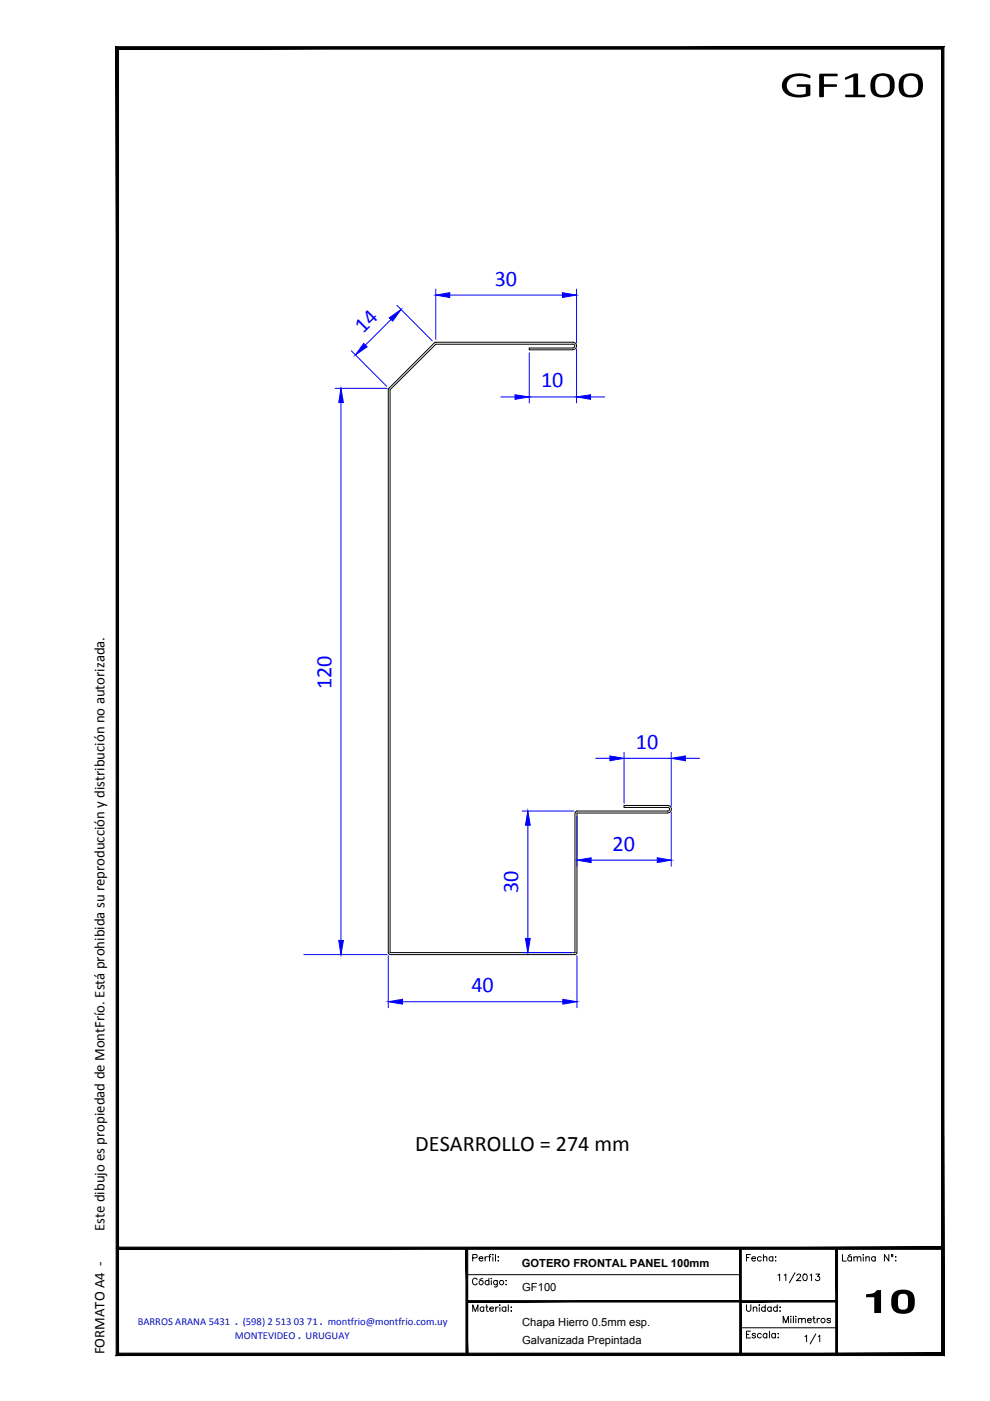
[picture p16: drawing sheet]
<svg xmlns="http://www.w3.org/2000/svg" width="210mm" height="297mm" viewBox="0 0 210 297" stroke-linecap="round" stroke-linejoin="round" font-family="sans-serif">
<defs><g id="words">
<g font-size="4.7" fill="#00f">
<text x="104.9" y="60.5">30</text>
<text x="77" y="70.8" transform="rotate(-45 77 70.8)">14</text>
<text x="114.7" y="82.1">10</text>
<text x="70.3" y="146.1" transform="rotate(-90 70.3 146.1)">120</text>
<text x="134.8" y="158.7">10</text>
<text x="129.9" y="180.3">20</text>
<text x="109.9" y="189.4" transform="rotate(-90 109.9 189.4)">30</text>
<text x="99.9" y="210.4">40</text>
</g>
<text font-size="4.7" x="88" y="244.1">DESARROLLO = 274 mm</text>
<g font-size="3.1">
<text x="22.1" y="261" transform="rotate(-90 22.1 261)">Este dibujo es propiedad de MontFrío. Está prohibida su reproducción y distribución no autorizada.</text>
<text x="22.1" y="287.1" transform="rotate(-90 22.1 287.1)">FORMATO A4 -</text>
</g>
<g font-size="2.4">
<text x="110.6" y="268.6">GOTERO FRONTAL PANEL 100mm</text>
<text x="110.7" y="273.8">GF100</text>
<text x="110.7" y="281.1">Chapa Hierro 0.5mm esp.</text>
<text x="110.7" y="284.9">Galvanizada Prepintada</text>
</g>
<g font-size="2.2" fill="#0012ba">
<text x="29.2" y="281">BARROS ARANA 5431 . (598) 2 513 03 71 . montfrio@montfrio.com.uy</text>
<text x="49.8" y="283.8">MONTEVIDEO . URUGUAY</text>
</g>
</g></defs>
<g fill="none" stroke="#000" stroke-width=".21">
<path d="M92.4 72.6h29.1a.78 .78 0 0 1 .7 .7 .78 .78 0 0 1-.7 .8M92.4 72.6l-.3 .1-9.6 9.6M121.4 73h-29l-9.7 9.6v119.4h39.2v-29.6M121.4 73.8h-9.2v.4h9.2M121.5 72.9a.4 .4 0 0 1 .4 .4 .4 .4 0 0 1-.4 .4M82.4 82.3l-.1 .3v119.4l.4 .4M141.5 172h-19.1l-.5 .4M141.5 172.4h-19.2v29.6l-.2 .3-39.4 .1M141.5 170.8h-9.2v.4h9.2M141.6 170.8a.78 .78 0 0 1 .8 .8 .78 .78 0 0 1-.8 .7M141.6 171.2a.4 .4 0 0 1 .4 .4 .4 .4 0 0 1-.4 .4M99 270.3h58"/>
<path d="M100.2 278v-1.4l.6 1.4 .5-1.4v1.4M100.2 266.7l.9-.1v-.5l-.9-.1v1.4M101.2 271.4a.5 .5 0 0 0-.6-.4 .5 .5 0 0 0-.4 .5v.4a.5 .5 0 0 0 .4 .5 .5 .5 0 0 0 .6-.3M101.6 266.8h.8a.46 .46 0 0 0-.5-.3 .46 .46 0 0 0-.4 .4 .46 .46 0 0 0 .4 .5l.5-.2M102.3 271l-.6 .3M102.6 277.3a.43 .43 0 0 0-.7-.1 .43 .43 0 0 0 0 .7 .43 .43 0 0 0 .7-.1M102.6 277.1v.9M102.9 266.4v1M103 277.1h.4M103.2 276.6v1.4h.3M103.4 266.4l-.5 .2v.2M103.6 266.4h.4"/>
<path d="M103.7 271.7a.45 .45 0 0 0-.7-.1 .45 .45 0 0 0 0 .7 .45 .45 0 0 0 .7-.1M103.7 271v1.4M103.8 277.5h.8a.42 .42 0 0 0-.6-.3 .42 .42 0 0 0-.1 .6l.3 .2 .4-.2M104.1 266h-.3v1.4M104.2 271v.1zM104.2 271.5v.9M104.5 266v.1zM104.5 266.5v.9M105.1 266v1.4M105.1 277.1v.9M105.4 271.5v1.3l-.2 .1-.4-.1M105.4 271.7a.45 .45 0 0 0-.6-.1 .45 .45 0 0 0 0 .7 .45 .45 0 0 0 .6-.1"/>
<path d="M105.6 266.5h.1zM105.6 267.3h.1zM105.6 277.1a.43 .43 0 0 0-.5 .4M105.9 276.7h.1zM106 277.2v.8M107.3 277.3a.45 .45 0 0 0-.7-.1 .45 .45 0 0 0 0 .7 .45 .45 0 0 0 .7-.1M107.3 271.5h.1zM107.3 272.3h.1zM107.3 277.1v.9M107.8 276.6v1.4M108.3 277.2h.1zM108.3 278h.1z"/>
<path d="M158.3 276.6v1.2l.4 .2h.3l.2-.4v-1M158.3 266.6h.5M159.1 266h-.8v1.4M159.4 266.8h.8a.42 .42 0 0 0-.6-.3 .42 .42 0 0 0-.1 .7l.2 .2 .5-.2M159.7 277.4l.3-.3 .4 .1 .1 .8M159.7 277.1v.9M161 276.6v.2zM161 277.2v.8M161.4 266.6a.45 .45 0 0 0-.7 0 .45 .45 0 0 0 0 .6 .45 .45 0 0 0 .7 0M161.9 266.7l.3-.3 .3 .1 .1 .9M161.9 266v1.4M162.2 277.3a.45 .45 0 0 0-.6-.1 .45 .45 0 0 0 0 .7 .45 .45 0 0 0 .6-.1"/>
<path d="M162.2 276.6v1.4M163.5 277.3a.45 .45 0 0 0-.6-.1 .45 .45 0 0 0 0 .7 .45 .45 0 0 0 .6-.1M163.5 277.1v.9M163.9 266.6a.45 .45 0 0 0-.7 0 .45 .45 0 0 0 0 .6 .45 .45 0 0 0 .7 0M163.9 266.4v1M164.4 266.5h.1zM164.5 267.3v.1zM164.8 277.3a.45 .45 0 0 0-.7-.1 .45 .45 0 0 0 0 .7 .45 .45 0 0 0 .7-.1M164.8 276.6v1.4M165 270.4l.3-.3v1.4M165.3 277.2h.2zM165.3 278h.2z"/>
<path d="M166.3 270.4l.3-.3v1.4M167.7 279.1v.1zM167.7 279.6v.9M168.2 279.1v1.4M168.6 269.8l-1.2 2.2M168.7 279.1v.1zM168.7 279.6v.9M168.9 270.4l.2-.2 .4-.1 .2 .4-.8 1h.9M169.3 279.8l.3-.3 .4 .1v.9M169.3 279.5v1M170 279.8l.3-.3 .4 .1 .1 .9M170.4 270.2l.4-.1a.77 .77 0 0 1 .3 .8 .77 .77 0 0 1-.5 .6 .89 .89 0 0 1-.2-1.3z"/>
<path d="M171.2 279.9h.8a.45 .45 0 0 0-.7-.3 .45 .45 0 0 0 .1 .8l.3 .1 .3-.3M171.8 270.4l.3-.3v1.4M172.3 279.5h.5M172.5 279.1v1.1l.4 .3M173 270.1h.8l-.5 .5a.47 .47 0 0 1 .5 .5 .47 .47 0 0 1-.4 .5 .47 .47 0 0 1-.5-.4M173.3 279.5v1M173.8 279.5a.43 .43 0 0 0-.5 .4M176.1 279.7l-.3-.2-.4 .1v.2l.6 .2 .1 .2-.3 .3-.5-.3M178.6 266v1.4h.8M180.4 266l-.5 .2M180.5 266.6a.45 .45 0 0 0-.6 0 .45 .45 0 0 0 0 .6 .45 .45 0 0 0 .6 0M180.5 266.4v1"/>
<path d="M181 266.7l.4-.3 .3 .1 .1 .9M181 266.4v1M181.8 266.7l.3-.3 .3 .1 .1 .9M183 266v.1zM183 266.5v.9M183.6 266.7l.3-.3 .4 .1v.9M183.6 266.4v1M185.6 266.6a.45 .45 0 0 0-.7 0 .45 .45 0 0 0 0 .6 .45 .45 0 0 0 .7 0M185.6 266.4v1M188.5 266v1.4l-1-1.4v1.4M189 266.4h.3M189.9 266.5h.1z"/>
<path d="M189.9 267.3h.1zM157 281.5h20.4M158.3 282.9h.5M159.1 282.2h-.8v1.5h.8M160.2 282.9a.4 .4 0 0 0-.4-.2 .4 .4 0 0 0-.3 .2l.6 .4 .1 .2a.4 .4 0 0 1-.4 .2 .4 .4 0 0 1-.3-.2M161.4 282.9a.45 .45 0 0 0-.7 0 .45 .45 0 0 0 0 .6 .45 .45 0 0 0 .7 0M162.6 282.9a.45 .45 0 0 0-.7 0 .45 .45 0 0 0 0 .6 .45 .45 0 0 0 .7 0M162.6 282.7v1M163.1 282.2v1.5M164.4 282.9a.45 .45 0 0 0-.7 0 .45 .45 0 0 0 0 .6 .45 .45 0 0 0 .7 0M164.4 282.7v1M164.9 282.8h.1z"/>
<path d="M164.9 283.6h.1zM166.1 280.5v-1.4l.5 1.4 .6-1.4v1.4M170.7 283.4l.3-.3v1.4M173 282.8l-1.2 2.1M173.5 283.4l.3-.3v1.4"/>
<circle cx="102" cy="271.9" r=".46"/>
<circle cx="106.3" cy="271.9" r=".45"/>
<circle cx="174.5" cy="280" r=".45"/>
<circle cx="189.2" cy="266.2" r=".18"/>
</g>
<g fill="none" stroke="#00f" stroke-width=".21">
<path d="M74.5 74.4l7.5 7.5M82.9 67.7l-5.4 5.5M84.1 64.7l7.5 7.6M92.4 61.3v10.7M95.4 62.6h23.8M112.2 74.8v10.6M122.2 61.3v11.4M122.2 74v11.4M71.1 82.3h11M72.3 85.3v114.1M106.2 84.2h3M112.2 84.2h10"/>
<path d="M125.2 84.2h3M132.3 159.5v10.8M142.3 159.5v11.4M110.7 172h11M111.9 175v24M122.3 173v10.6M126.3 160.8h3M132.3 160.8h10M142.3 172.2v11.4M145.3 160.8h3M125.3 182.4h14M64.4 202.4h17.7"/>
<path d="M82.3 202.6v11.1M85.3 212.4h34M110.7 202h10.6M122.3 202.6v11.1"/>
</g>
<g fill="#00f" stroke="#00f" stroke-width=".21">
<path d="M82.3 212.4l3-.5v1z"/>
<path d="M119.3 211.9l3 .5-3 .5z"/>
<path d="M122.3 182.4l3-.5v1z"/>
<path d="M139.3 181.9l3 .5-3 .5z"/>
<path d="M129.3 160.3l3 .5-3 .5z"/>
<path d="M142.3 160.8l3-.5v1z"/>
<path d="M77.1 72.8l.7 .7-2.5 1.8z"/>
<path d="M82.5 67.4l2.5-1.8-1.7 2.5z"/>
<path d="M92.4 62.6l3-.5v1z"/>
<path d="M119.2 62.1l3 .5-3 .5z"/>
<path d="M109.2 83.7l3 .5-3 .5z"/>
<path d="M122.2 84.2l3-.5v1z"/>
<path d="M111.4 199h1l-.5 3z"/>
<path d="M111.9 172l.5 3h-1z"/>
<path d="M71.8 199.4h1l-.5 3z"/>
<path d="M72.3 82.3l.5 3h-1z"/>
</g>
<g fill="#000" stroke="#000" stroke-width=".21">
<path d="M24.6 9.9l.5 .5 175-.5zM25.1 10.4l175-.5-.5 .5zM200.1 9.9l-.5 .5 .5 277zM199.6 10.4l.5 277-.5-.5zM24.6 287.4h175.5l-.5-.5zM24.6 287.4l.5-.5h174.5zM24.6 9.9v277.5l.5-.5zM24.6 9.9l.5 .5v276.5z"/>
<path d="M98.8 264.7l.4 22.4v-22.4zM98.8 264.7l.4 22.4h-.4z"/>
<path d="M99 276.1h58v-.3zM99 275.8h58l-58 .3z"/>
<path d="M156.8 264.7l.4 22.4v-22.4zM156.8 264.7l.4 22.4h-.4z"/>
<path d="M157 276.1h20.4v-.3zM157 275.8h20.4l-20.4 .3z"/>
<path d="M177.2 264.7l.4 22.4v-22.4zM177.2 264.7l.4 22.4h-.4z"/>
<path d="M24.9 264.9h175v-.5zM24.9 264.4h175l-175 .5z"/>
</g>
<g fill="#000">
<path d="M166.4 16.6l.8-.6 .9-.3 1.2-.2 1.2 .1a1.44 1.44 0 0 1 1.4 .7v.1a.45 .45 0 0 1-.8 0l-.7-.2-1.4-.1-1.2 .4-.8 .8-.2 1.1 .4 .9 .5 .3 1.2 .5h1.1l.8-.2v-1.5h-1.8l-.1-.5h2.6l.3 .1v2a1.39 1.39 0 0 1-1.3 .6h-2l-1-.2-.8-.5-.7-.8-.2-.8v-.8zM173.8 15.7l3.7-.1 .1 .1-.1 .5h-2.8v1.7h2.6l.2 .3-.1 .2h-2.7v2.1l-.2 .1-.8-.1v-4.6zM179.2 16.5l1.8-.9h.8l.1 4.5h1.5l.1 .2-.1 .2h-4.2l.1-.4h1.6v-3.8l-1.5 .6-.3-.1zM183.6 274.4l1.7-.2 .6-.7h.9v4.9h-1.4v-3.4h-1.8z"/>
<path d="M185.1 16.3l1-.6 1.5-.1a2.2 2.2 0 0 1 2.1 2.8l-.3 1.2a3.1 3.1 0 0 1-4.4 .3l-.4-.7-.1-1.2 .1-.9zM186.1 16.4l-.5 1v1.6a1.59 1.59 0 0 0 2 1.1 1.59 1.59 0 0 0 1.1-2l-.1-1a1.61 1.61 0 0 0-2.5-.7z"/>
<path d="M191.2 16.1l1.1-.5h1.3a2.28 2.28 0 0 1 2.1 3l-.2 .7a2.69 2.69 0 0 1-3.5 1.2 2.33 2.33 0 0 1-1.4-2.9l.1-.7zM192 16.5l-.5 1.1 .1 1.4a1.52 1.52 0 0 0 1.5 1.2 1.52 1.52 0 0 0 1.5-1.3v-1.7a1.54 1.54 0 0 0-2.6-.7z"/>
<path d="M189.6 274l1.1-.5 1.2-.1 .8 .2 .7 .5 .3 .4 .3 1-.1 1.6-.5 .8-.7 .5-1.7 .2-.8-.2-.8-.6-.4-.9v-1.5l.1-.7zM190.7 274.5l-.3 .8v1.5a1.08 1.08 0 0 0 1.4 .9 1.08 1.08 0 0 0 .7-1.4v-1.1a.91 .91 0 0 0-.5-.9 .91 .91 0 0 0-.9 .1z"/>
</g>
<use href="#words"/>
</svg>
